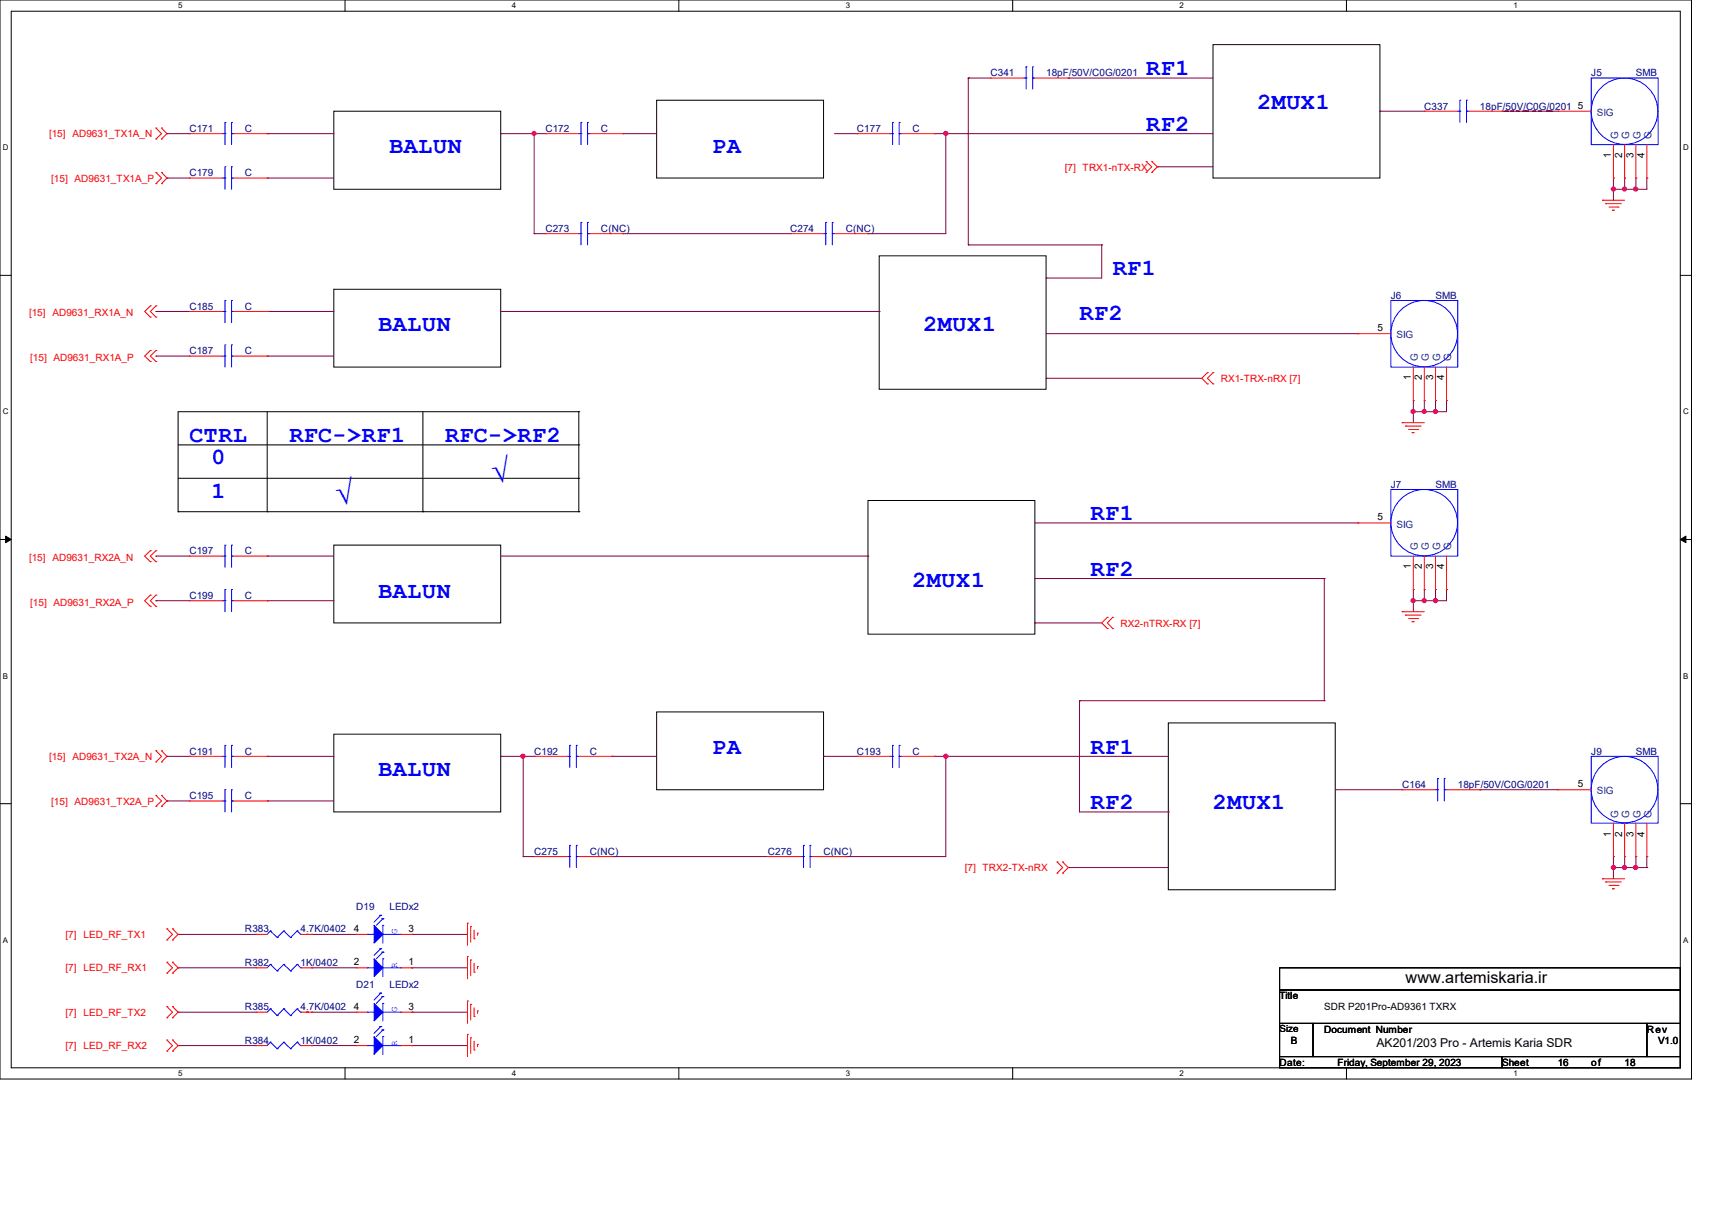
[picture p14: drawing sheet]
<svg xmlns="http://www.w3.org/2000/svg" width="297mm" height="210mm" viewBox="0 0 297 210" stroke-linecap="round" stroke-linejoin="round" font-family="sans-serif">
<defs><g id="words">
<g font-size="5.4" fill="#00f">
<text x="85" y="83.7">√</text>
<text x="57.9" y="87.5">√</text>
</g>
<g font-size="4" fill="#00f">
<text x="198.8" y="13">RF1</text>
<text x="198.8" y="22.7">RF2</text>
<text x="218.1" y="18.8">2MUX1</text>
<text x="67.6" y="26.6">BALUN</text>
<text x="123.6" y="26.6">PA</text>
<text x="193" y="47.8">RF1</text>
<text x="65.7" y="57.4">BALUN</text>
<text x="160.2" y="57.4">2MUX1</text>
<text x="187.3" y="55.5">RF2</text>
<text x="32.9" y="76.8">CTRL</text>
<text x="50.2" y="76.8">RFC-&gt;RF1</text>
<text x="77.2" y="76.8">RFC-&gt;RF2</text>
<text x="36.7" y="80.6">0</text>
<text x="36.7" y="86.4">1</text>
<text x="189.2" y="90.3">RF1</text>
<text x="158.3" y="101.9">2MUX1</text>
<text x="189.2" y="99.9">RF2</text>
<text x="65.7" y="103.8">BALUN</text>
<text x="123.6" y="130.8">PA</text>
<text x="189.2" y="130.8">RF1</text>
<text x="65.7" y="134.7">BALUN</text>
<text x="189.2" y="140.5">RF2</text>
<text x="210.4" y="140.5">2MUX1</text>
</g>
<text font-size="2.8" x="243.9" y="170.5">www.artemiskaria.ir</text>
<text font-size="2.1" x="238.8" y="181.8">AK201/203 Pro - Artemis Karia SDR</text>
<g font-size="1.7" fill="#000080">
<text x="171.8" y="13.2">C341</text>
<text x="181.5" y="13.2">18pF/50V/C0G/0201</text>
<text x="276" y="13.2">J5</text>
<text x="283.8" y="13.2">SMB</text>
<text x="32.8" y="22.9">C171</text>
<text x="42.5" y="22.9">C</text>
<text x="94.6" y="22.9">C172</text>
<text x="104.3" y="22.9">C</text>
<text x="148.7" y="22.9">C177</text>
<text x="158.3" y="22.9">C</text>
<text x="247.1" y="19">C337</text>
<text x="256.7" y="19">18pF/50V/C0G/0201</text>
<text x="32.8" y="30.6">C179</text>
<text x="42.5" y="30.6">C</text>
<text x="94.6" y="40.2">C273</text>
<text x="104.3" y="40.2">C(NC)</text>
<text x="137.1" y="40.2">C274</text>
<text x="146.7" y="40.2">C(NC)</text>
<text x="32.8" y="53.8">C185</text>
<text x="42.5" y="53.8">C</text>
<text x="241.3" y="51.8">J6</text>
<text x="249" y="51.8">SMB</text>
<text x="32.8" y="61.5">C187</text>
<text x="42.5" y="61.5">C</text>
<text x="241.3" y="84.6">J7</text>
<text x="249" y="84.6">SMB</text>
<text x="32.8" y="96.2">C197</text>
<text x="42.5" y="96.2">C</text>
<text x="32.8" y="103.9">C199</text>
<text x="42.5" y="103.9">C</text>
<text x="32.8" y="131">C191</text>
<text x="42.5" y="131">C</text>
<text x="92.7" y="131">C192</text>
<text x="102.3" y="131">C</text>
<text x="148.7" y="131">C193</text>
<text x="158.3" y="131">C</text>
<text x="276" y="131">J9</text>
<text x="283.8" y="131">SMB</text>
<text x="243.2" y="136.7">C164</text>
<text x="252.9" y="136.7">18pF/50V/C0G/0201</text>
<text x="32.8" y="138.7">C195</text>
<text x="42.5" y="138.7">C</text>
<text x="92.7" y="148.3">C275</text>
<text x="102.3" y="148.3">C(NC)</text>
<text x="133.2" y="148.3">C276</text>
<text x="142.9" y="148.3">C(NC)</text>
<text x="42.5" y="161.8">R383</text>
<text x="52.2" y="161.8">4.7K/0402</text>
<text x="61.8" y="158">D19</text>
<text x="67.6" y="158">LEDx2</text>
<text x="42.5" y="167.6">R382</text>
<text x="52.2" y="167.6">1K/0402</text>
<text x="61.8" y="171.5">D21</text>
<text x="67.6" y="171.5">LEDx2</text>
<text x="42.5" y="175.3">R385</text>
<text x="52.2" y="175.3">4.7K/0402</text>
<text x="42.5" y="181.1">R384</text>
<text x="52.2" y="181.1">1K/0402</text>
</g>
<g font-size="1.7" fill="#f00">
<text x="8.5" y="23.8">[15] AD9631_TX1A_N</text>
<text x="184.7" y="29.6">[7] TRX1-nTX-RX</text>
<text x="8.9" y="31.5">[15] AD9631_TX1A_P</text>
<text x="5" y="54.9">[15] AD9631_RX1A_N</text>
<text x="5.2" y="62.6">[15] AD9631_RX1A_P</text>
<text x="211.8" y="66.3">RX1-TRX-nRX [7]</text>
<text x="5" y="97.4">[15] AD9631_RX2A_N</text>
<text x="5.2" y="105.1">[15] AD9631_RX2A_P</text>
<text x="194.4" y="108.8">RX2-nTRX-RX [7]</text>
<text x="8.5" y="131.9">[15] AD9631_TX2A_N</text>
<text x="8.9" y="139.7">[15] AD9631_TX2A_P</text>
<text x="167.4" y="151.2">[7] TRX2-TX-nRX</text>
<text x="11.4" y="162.8">[7] LED_RF_TX1</text>
<text x="11.4" y="168.6">[7] LED_RF_RX1</text>
<text x="11.4" y="176.3">[7] LED_RF_TX2</text>
<text x="11.4" y="182.1">[7] LED_RF_RX2</text>
</g>
<g font-size="1.7">
<text x="273.7" y="18.9">5</text>
<text x="279.5" y="27.4" transform="rotate(-90 279.5 27.4)">1</text>
<text x="281.4" y="27.4" transform="rotate(-90 281.4 27.4)">2</text>
<text x="283.4" y="27.4" transform="rotate(-90 283.4 27.4)">3</text>
<text x="285.3" y="27.4" transform="rotate(-90 285.3 27.4)">4</text>
<text x="239" y="57.5">5</text>
<text x="244.8" y="66" transform="rotate(-90 244.8 66)">1</text>
<text x="246.7" y="66" transform="rotate(-90 246.7 66)">2</text>
<text x="248.6" y="66" transform="rotate(-90 248.6 66)">3</text>
<text x="250.5" y="66" transform="rotate(-90 250.5 66)">4</text>
<text x="239" y="90.3">5</text>
<text x="244.8" y="98.8" transform="rotate(-90 244.8 98.8)">1</text>
<text x="246.7" y="98.8" transform="rotate(-90 246.7 98.8)">2</text>
<text x="248.6" y="98.8" transform="rotate(-90 248.6 98.8)">3</text>
<text x="250.5" y="98.8" transform="rotate(-90 250.5 98.8)">4</text>
<text x="273.7" y="136.6">5</text>
<text x="279.5" y="145.2" transform="rotate(-90 279.5 145.2)">1</text>
<text x="281.4" y="145.2" transform="rotate(-90 281.4 145.2)">2</text>
<text x="283.4" y="145.2" transform="rotate(-90 283.4 145.2)">3</text>
<text x="285.3" y="145.2" transform="rotate(-90 285.3 145.2)">4</text>
<text x="61.4" y="161.8">4</text>
<text x="70.9" y="161.8">3</text>
<text x="61.4" y="167.6">2</text>
<text x="70.9" y="167.6">1</text>
<text x="222" y="173.4">Title</text>
<text x="61.4" y="175.3">4</text>
<text x="70.9" y="175.3">3</text>
<text x="222" y="179.2">Size</text>
<text x="229.7" y="175.3">SDR P201Pro-AD9361 TXRX</text>
<text x="229.7" y="179.2">Document Number</text>
<text x="285.7" y="179.2">Rev</text>
<text x="61.4" y="181.1">2</text>
<text x="70.9" y="181.1">1</text>
<text x="222" y="185">Date:</text>
<text x="223.9" y="181.1">B</text>
<text x="232.1" y="185">Friday, September 29, 2023</text>
<text x="260.6" y="185">Sheet</text>
<text x="270.2" y="185">16</text>
<text x="276.1" y="185">of</text>
<text x="281.8" y="185">18</text>
<text x="287.6" y="181.1">V1.0</text>
</g>
<g font-size="1.7" fill="#004080">
<text x="277" y="20.1">SIG</text>
<text x="280.7" y="24.1" transform="rotate(-90 280.7 24.1)">G</text>
<text x="282.7" y="24.1" transform="rotate(-90 282.7 24.1)">G</text>
<text x="284.6" y="24.1" transform="rotate(-90 284.6 24.1)">G</text>
<text x="286.5" y="24.1" transform="rotate(-90 286.5 24.1)">G</text>
<text x="242.3" y="58.7">SIG</text>
<text x="246" y="62.7" transform="rotate(-90 246 62.7)">G</text>
<text x="247.9" y="62.7" transform="rotate(-90 247.9 62.7)">G</text>
<text x="249.8" y="62.7" transform="rotate(-90 249.8 62.7)">G</text>
<text x="251.7" y="62.7" transform="rotate(-90 251.7 62.7)">G</text>
<text x="242.3" y="91.6">SIG</text>
<text x="246" y="95.5" transform="rotate(-90 246 95.5)">G</text>
<text x="247.9" y="95.5" transform="rotate(-90 247.9 95.5)">G</text>
<text x="249.8" y="95.5" transform="rotate(-90 249.8 95.5)">G</text>
<text x="251.7" y="95.5" transform="rotate(-90 251.7 95.5)">G</text>
<text x="277" y="137.9">SIG</text>
<text x="280.7" y="141.9" transform="rotate(-90 280.7 141.9)">G</text>
<text x="282.7" y="141.9" transform="rotate(-90 282.7 141.9)">G</text>
<text x="284.6" y="141.9" transform="rotate(-90 284.6 141.9)">G</text>
<text x="286.5" y="141.9" transform="rotate(-90 286.5 141.9)">G</text>
</g>
<g font-size="1.6" fill="#00f">
<text x="68.9" y="168" transform="rotate(-90 68.9 168)">R</text>
<text x="68.9" y="162.2" transform="rotate(-90 68.9 162.2)">G</text>
<text x="68.9" y="175.7" transform="rotate(-90 68.9 175.7)">G</text>
<text x="68.9" y="181.5" transform="rotate(-90 68.9 181.5)">R</text>
</g>
<g font-size="1.4">
<text x="30.9" y="1.4">5</text>
<text x="88.8" y="1.4">4</text>
<text x="146.7" y="1.4">3</text>
<text x="204.6" y="1.4">2</text>
<text x="262.6" y="1.4">1</text>
<text x=".5" y="26.1">D</text>
<text x="292" y="26.1">D</text>
<text x=".5" y="71.9">C</text>
<text x="292" y="71.9">C</text>
<text x=".5" y="117.8">B</text>
<text x="292" y="117.8">B</text>
<text x=".5" y="163.6">A</text>
<text x="292" y="163.6">A</text>
<text x="30.9" y="186.8">5</text>
<text x="88.8" y="186.8">4</text>
<text x="146.7" y="186.8">3</text>
<text x="204.6" y="186.8">2</text>
<text x="262.6" y="186.8">1</text>
</g>
</g></defs>
<path d="M0 0h293.5v187.3h-293.5zM1.9 1.9h289.6v183.4h-289.6z" fill="none" stroke="#000" stroke-width=".17"/>
<g fill="#fff">
<path d="M30.9 .2h.8v1.5h-.8z"/>
<path d="M30.9 185.5h.8v1.6h-.8z"/>
</g>
<path d="M59.9 0v1.9M59.9 185.3v2" fill="none" stroke="#000" stroke-width=".17"/>
<g fill="#fff">
<path d="M88.8 .2h.8v1.5h-.8z"/>
<path d="M88.8 185.5h.8v1.6h-.8z"/>
</g>
<path d="M117.8 0v1.9M117.8 185.3v2" fill="none" stroke="#000" stroke-width=".17"/>
<g fill="#fff">
<path d="M146.7 .2h.8v1.5h-.8z"/>
<path d="M146.7 185.5h.8v1.6h-.8z"/>
</g>
<path d="M175.7 0v1.9M175.7 185.3v2" fill="none" stroke="#000" stroke-width=".17"/>
<g fill="#fff">
<path d="M204.6 .2h.8v1.5h-.8z"/>
<path d="M204.6 185.5h.8v1.6h-.8z"/>
</g>
<path d="M233.6 0v1.9M233.6 185.3v2" fill="none" stroke="#000" stroke-width=".17"/>
<g fill="#fff">
<path d="M262.6 .2h.7v1.5h-.7z"/>
<path d="M262.6 185.5h.7v1.6h-.7z"/>
<path d="M.5 24.8h1v1.6h-1z"/>
<path d="M292 24.8h1v1.6h-1z"/>
<path d="M.5 70.7h1v1.5h-1z"/>
<path d="M292 70.7h1v1.5h-1z"/>
</g>
<path d="M0 47.8h1.9M291.5 47.8h2" fill="none" stroke="#000" stroke-width=".17"/>
<g fill="#fff">
<path d="M.5 116.5h.9v1.6h-.9z"/>
<path d="M292 116.5h.9v1.6h-.9z"/>
</g>
<path d="M0 93.6h1.9M291.5 93.6h2" fill="none" stroke="#000" stroke-width=".17"/>
<path d="M1 93l.9 .6-.9 .6zM291.5 93.6l1-.6v1.2z" fill="#000" stroke="#000" stroke-width=".17"/>
<g fill="#fff">
<path d="M.5 162.4h.9v1.5h-.9z"/>
<path d="M292 162.4h.9v1.5h-.9z"/>
</g>
<g fill="none" stroke="#000" stroke-width=".17">
<path d="M57.9 19.3h29v13.6h-29zM113.9 17.4h29v13.5h-29zM210.4 7.7h29v23.2h-29zM57.9 50.2h29v13.5h-29zM152.5 44.4h29v23.2h-29zM30.9 77.2h69.5M46.4 71.5v17.3M73.4 71.5v17.3M100.4 77.2h.1M100.4 71.5h.1M100.4 71.5h-69.5v17.3M100.4 71.5v17.3"/>
<path d="M30.9 88.8h.1M30.9 88.8h69.5M30.9 83h69.5M46.4 88.8h.1M57.9 94.6h29v13.5h-29zM73.4 88.8h.1M100.4 88.8h.1M100.4 83h.1M150.6 86.9h28.9v23.2h-28.9zM0 139.5h1.9M57.9 127.4h29v13.5h-29zM113.9 123.6h29v13.5h-29z"/>
<path d="M202.7 125.5h28.9v28.9h-28.9zM291.5 139.5h2M222 168h69.5v3.8h-69.5zM222 171.8h69.5v5.8h-69.5zM222 177.6h5.8v5.8h-5.8zM227.8 177.6h57.9v5.8h-57.9zM285.7 177.6h5.8v5.8h-5.8zM222 183.4h38.6v1.9h-38.6zM260.6 183.4h30.9v1.9h-30.9z"/>
</g>
<g fill="none" stroke="#800040" stroke-width=".17">
<path d="M168 13.5h.1M168 13.5h3.8M168 13.5v29M185.3 13.5h.1M185.3 13.5h25.1M239.4 19.3h.1M239.4 19.3h7.7M260.6 19.3h.1M260.6 19.3h9.7M29 23.2h.1M29 30.9h.1M29 23.2h3.9"/>
<path d="M29 30.9h3.9M46.4 23.2h.1M46.4 30.9h.1M46.4 23.2h11.5M46.4 30.9h11.5M86.9 23.2h.1M86.9 23.2h7.7M92.7 23.2h.1M92.7 23.2v17.4M108.1 23.2h.1M108.1 23.2h5.8M144.8 23.2h3.9"/>
<path d="M148.7 23.2h.1M162.2 23.2h.1M162.2 23.2h48.2M164.1 23.2h.1M164.1 23.2v17.4h-13.5M200.8 29h.1M200.8 29h9.6M279.9 30.9h.1M279.9 32.9h.1M279.9 30.9v3.9M281.9 30.9h.1M281.9 32.9h.1"/>
<path d="M281.9 30.9v2M283.8 30.9h.1M283.8 32.9h.1M283.8 30.9v2M285.7 30.9h.1M285.7 30.9v2h-5.8M27.1 54.1h.1M27.1 54.1h5.8M46.4 54.1h.1M46.4 54.1h11.5M86.9 54.1h65.6M92.7 40.6h.1"/>
<path d="M92.7 40.6h1.9M108.1 40.6h.1M108.1 40.6h29M150.6 40.6h.1M152.5 54.1h.1M168 42.5h.1M168 42.5h23.1M181.5 48.3h.1M181.5 57.9h54M191.1 42.5h.1M191.1 42.5v5.8h-9.6M235.5 57.9h.1"/>
<path d="M27.1 61.8h.1M27.1 61.8h5.8M46.4 61.8h.1M46.4 61.8h11.5M181.5 65.7h.1M181.5 65.7h27M245.2 71.5h.1M245.2 69.5h.1M245.2 69.5v3.9M247.1 71.5h.1M247.1 69.5h.1M247.1 69.5v2"/>
<path d="M249 71.5h.1M249 69.5h.1M249 69.5v2M251 69.5h.1M251 69.5v2h-5.8M27.1 96.5h.1M27.1 96.5h5.8M46.4 96.5h.1M46.4 96.5h11.5M86.9 96.5h63.7M150.6 96.5h.1M179.5 90.8h56"/>
<path d="M235.5 90.8h.1M27.1 104.3h.1M27.1 104.3h5.8M46.4 104.3h.1M46.4 104.3h11.5M179.5 100.4h.1M179.5 108.1h.1M179.5 100.4h50.2M179.5 108.1h11.6M229.7 100.4h.1M229.7 100.4v21.2M245.2 102.3h.1"/>
<path d="M245.2 104.3h.1M245.2 102.3v3.9M247.1 102.3h.1M247.1 104.3h.1M247.1 102.3v2M249 102.3h.1M249 104.3h.1M249 102.3v2M251 102.3h.1M251 102.3v2h-5.8M29 131.3h.1M29 139h.1"/>
<path d="M29 131.3h3.9M29 139h3.9M46.4 131.3h.1M46.4 139h.1M46.4 131.3h11.5M46.4 139h11.5M86.9 131.3h.1M86.9 131.3h5.8M90.8 131.3h.1M90.8 131.3v17.4M106.2 131.3h.1M106.2 131.3h7.7"/>
<path d="M142.9 131.3h.1M142.9 131.3h5.8M162.2 131.3h.1M162.2 131.3h40.5M164.1 131.3h.1M164.1 131.3v17.4h-17.4M187.3 121.6h.1M187.3 121.6h42.4M187.3 121.6v19.3h15.4M229.7 121.6h.1M231.6 137.1h.1M231.6 137.1h11.6"/>
<path d="M256.8 137.1h.1M256.8 137.1h13.5M90.8 148.7h.1M90.8 148.7h1.9M106.2 148.7h.1M106.2 148.7h27M146.7 148.7h.1M185.3 150.6h.1M185.3 150.6h17.4M202.7 140.9h.1M279.9 150.6h.1M279.9 148.7h.1"/>
<path d="M279.9 148.7v3.8M279.9 150.6h5.8M281.9 150.6h.1M281.9 148.7h.1M281.9 148.7v1.9M283.8 148.7h.1M283.8 150.6h.1M283.8 148.7v1.9M285.7 148.7h.1M285.7 150.6h.1M285.7 148.7v1.9M30.9 162.2h.1"/>
<path d="M30.9 175.7h.1M30.9 168h.1M30.9 162.2h13.5M30.9 168h13.5M30.9 175.7h13.5M54.1 168h.1M54.1 175.7h.1M54.1 162.2h.1M54.1 162.2h7.7M54.1 168h7.7M54.1 175.7h7.7M71.5 162.2h.1"/>
<path d="M71.5 168h.1M71.5 175.7h.1M71.5 162.2h9.6M71.5 168h9.6M71.5 175.7h9.6M30.9 181.5h.1M30.9 181.5h13.5M54.1 181.5h.1M54.1 181.5h7.7M71.5 181.5h.1M71.5 181.5h9.6"/>
</g>
<g fill="#f0f" stroke="#f0f" stroke-width=".17">
<circle cx="245.2" cy="71.4" r=".37"/>
<circle cx="247.1" cy="71.4" r=".36"/>
<circle cx="249" cy="71.4" r=".36"/>
<circle cx="281.8" cy="32.8" r=".36"/>
<circle cx="279.9" cy="32.8" r=".37"/>
<circle cx="283.8" cy="32.8" r=".37"/>
<circle cx="245.2" cy="104.2" r=".37"/>
<circle cx="247.1" cy="104.2" r=".36"/>
<circle cx="249" cy="104.2" r=".36"/>
<circle cx="279.9" cy="150.6" r=".37"/>
<circle cx="281.8" cy="150.6" r=".36"/>
<circle cx="283.8" cy="150.6" r=".37"/>
<circle cx="92.6" cy="23.2" r=".36"/>
<circle cx="164.1" cy="23.2" r=".37"/>
<circle cx="90.7" cy="131.3" r=".37"/>
<circle cx="164.1" cy="131.3" r=".37"/>
</g>
<g fill="none" stroke="#f00" stroke-width=".17">
<path d="M171.8 13.5h.1M171.8 13.5h5.8M179.5 13.5h5.8M185.3 13.5h.1M247.1 19.3h.1M247.1 19.3h5.8M254.8 19.3h5.8M260.6 19.3h.1M270.3 19.3h.1M270.3 19.3h5.8M27.1 24.1h.1M27.1 22.2h.1"/>
<path d="M27.1 31.9h.1M27.1 29.9h.1M27.1 22.2l.9 1-.9 .9M27.1 29.9l.9 1-.9 1M28 22.2h.1M28 24.1h.1M28 29.9h.1M28 31.9h.1M28 22.2l1 1-1 .9M28 29.9l1 1-1 1M32.9 30.9h.1M32.9 23.2h.1"/>
<path d="M32.9 23.2h5.7M32.9 30.9h5.7M40.6 23.2h5.8M40.6 30.9h5.8M46.4 30.9h.1M46.4 23.2h.1M94.6 23.2h.1M94.6 23.2h5.8M102.3 23.2h5.8M108.1 23.2h.1M148.7 23.2h.1M148.7 23.2h5.7"/>
<path d="M156.4 23.2h5.8M162.2 23.2h.1M198.8 29.9h.1M198.8 28h.1M198.8 28l1 1-1 .9M199.8 28h.1M199.8 29.9h.1M199.8 28l1 1-1 .9M278 34.8h.1M278 34.8h3.9M278.6 35.3h.1M278.6 35.3h2.7"/>
<path d="M279.1 35.9h1.6M279.7 36.5h.1M279.7 36.5h.4M279.9 30.9h.1M279.9 25.1v5.8M280.7 35.9h.1M281.9 30.9h.1M281.9 25.1v5.8M283.8 30.9h.1M283.8 25.1v5.8M285.7 30.9h.1M285.7 25.1v5.8"/>
<path d="M26.1 53.1h.1M26.1 55h.1M26.1 53.1l-1 1 1 .9M27.1 53.1h.1M27.1 55h.1M27.1 53.1l-1 1 1 .9M32.9 54.1h.1M32.9 54.1h5.7M40.6 54.1h5.8M46.4 54.1h.1M94.6 40.6h.1M94.6 40.6h5.8"/>
<path d="M102.3 40.6h5.8M108.1 40.6h.1M137.1 40.6h.1M137.1 40.6h5.8M144.8 40.6h5.8M150.6 40.6h.1M235.5 57.9h.1M235.5 57.9h5.8M26.1 60.8h.1M26.1 62.7h.1M26.1 60.8l-1 1 1 .9M27.1 60.8h.1"/>
<path d="M27.1 62.7h.1M27.1 60.8l-1 1 1 .9M32.9 61.8h.1M32.9 61.8h5.7M40.6 61.8h5.8M46.4 61.8h.1M209.5 64.7h.1M209.5 66.6h.1M209.5 64.7l-1 1 1 .9M210.4 66.6h.1M210.4 64.7h.1M210.4 64.7l-.9 1 .9 .9"/>
<path d="M243.2 73.4h.1M243.2 73.4h3.9M243.8 74h.1M243.8 74h2.7M244.4 74.5h1.6M245 75.1h.1M245 75.1h.4M245.2 69.5h.1M245.2 63.7v5.8M246 74.5h.1M247.1 69.5h.1M247.1 63.7v5.8"/>
<path d="M249 69.5h.1M249 63.7v5.8M251 69.5h.1M251 63.7v5.8M26.1 95.6h.1M26.1 97.5h.1M26.1 95.6l-1 .9 1 1M27.1 95.6h.1M27.1 97.5h.1M27.1 95.6l-1 .9 1 1M32.9 96.5h.1M32.9 96.5h5.7"/>
<path d="M40.6 96.5h5.8M46.4 96.5h.1M235.5 90.8h.1M235.5 90.8h5.8M245.2 96.5v5.8M247.1 96.5v5.8M249 96.5v5.8M251 96.5v5.8M26.1 103.3h.1M26.1 105.2h.1M26.1 103.3l-1 1 1 .9M27.1 103.3h.1"/>
<path d="M27.1 105.2h.1M27.1 103.3l-1 1 1 .9M32.9 104.3h.1M32.9 104.3h5.7M40.6 104.3h5.8M46.4 104.3h.1M192.1 107.1h.1M192.1 109.1h.1M192.1 107.1l-1 1 1 1M193 109.1h.1M193 107.1h.1M193 107.1l-.9 1 .9 1"/>
<path d="M243.2 106.2h.1M243.2 106.2h3.9M243.8 106.8h.1M243.8 106.8h2.7M244.4 107.4h1.6M245 107.9h.1M245 107.9h.4M245.2 102.3h.1M246 107.4h.1M247.1 102.3h.1M249 102.3h.1M251 102.3h.1"/>
<path d="M27.1 132.2h.1M27.1 130.3h.1M27.1 140h.1M27.1 138h.1M27.1 130.3l.9 1-.9 .9M27.1 138l.9 1-.9 1M28 130.3h.1M28 132.2h.1M28 138h.1M28 140h.1M28 130.3l1 1-1 .9M28 138l1 1-1 1"/>
<path d="M32.9 131.3h.1M32.9 139h.1M32.9 131.3h5.7M32.9 139h5.7M40.6 131.3h5.8M40.6 139h5.8M46.4 131.3h.1M46.4 139h.1M92.7 131.3h.1M92.7 131.3h5.8M100.4 131.3h5.8M106.2 131.3h.1"/>
<path d="M148.7 131.3h.1M148.7 131.3h5.7M156.4 131.3h5.8M162.2 131.3h.1M243.2 137.1h.1M243.2 137.1h5.8M251 137.1h5.8M256.8 137.1h.1M270.3 137.1h.1M270.3 137.1h5.8M92.7 148.7h.1M92.7 148.7h5.8"/>
<path d="M100.4 148.7h5.8M106.2 148.7h.1M133.2 148.7h.1M133.2 148.7h5.8M140.9 148.7h5.8M146.7 148.7h.1M183.4 151.6h.1M183.4 149.6h.1M183.4 149.6l1 1-1 1M184.4 149.6h.1M184.4 151.6h.1M184.4 149.6l.9 1-.9 1"/>
<path d="M278 152.5h.1M278 152.5h3.9M278.6 153.1h.1M278.6 153.1h2.7M279.1 153.7h1.6M279.7 154.3h.1M279.7 154.3h.4M279.9 148.7h.1M279.9 142.9v5.8M280.7 153.7h.1M281.9 148.7h.1M281.9 142.9v5.8"/>
<path d="M283.8 148.7h.1M283.8 142.9v5.8M285.7 148.7h.1M285.7 142.9v5.8M29 163.2h.1M29 161.2h.1M29 176.7h.1M29 174.7h.1M29 168.9h.1M29 167h.1M29 161.2l.9 1-.9 1M29 174.7l.9 1-.9 1"/>
<path d="M29 167l.9 1-.9 .9M29.9 161.2h.1M29.9 163.2h.1M29.9 174.7h.1M29.9 176.7h.1M29.9 167h.1M29.9 168.9h.1M29.9 161.2l1 1-1 1M29.9 174.7l1 1-1 1M29.9 167l1 1-1 .9M44.4 168h2M44.4 168h.1"/>
<path d="M44.4 175.7h2M44.4 175.7h.1M44.4 162.2h2M44.4 162.2h.1M52.2 168h1.9M52.2 175.7h1.9M52.2 162.2h1.9M54.1 168h.1M54.1 175.7h.1M54.1 162.2h.1M61.8 175.7h.1M61.8 168h.1"/>
<path d="M61.8 162.2h.1M61.8 175.7h1.9M61.8 168h1.9M61.8 162.2h1.9M69.5 175.7h2M69.5 168h2M69.5 162.2h2M71.5 175.7h.1M71.5 168h.1M71.5 162.2h.1M81.1 166h.1M81.1 160.2h.1"/>
<path d="M81.1 179.5h.1M81.1 173.7h.1M81.1 160.2v3.9M81.1 166v3.9M81.1 173.7v3.9M81.1 179.5v3.9M81.7 166.6h.1M81.7 160.8h.1M81.7 174.3h.1M81.7 160.8v2.7M81.7 166.6v2.7M81.7 174.3v2.7"/>
<path d="M82.3 168.7h.1M82.3 162.9h.1M82.3 176.4h.1M82.3 161.4v1.5M82.3 167.2v1.5M82.3 174.9v1.5M82.8 167.8h.1M82.8 162h.1M82.8 175.5h.1M82.8 162v.3M82.8 167.8v.3M82.8 175.5v.4"/>
<path d="M29 182.5h.1M29 180.5h.1M29 180.5l.9 1-.9 1M29.9 180.5h.1M29.9 182.5h.1M29.9 180.5l1 1-1 1M44.4 181.5h2M44.4 181.5h.1M52.2 181.5h1.9M54.1 181.5h.1M61.8 181.5h.1M61.8 181.5h1.9"/>
<path d="M69.5 181.5h2M71.5 181.5h.1M81.7 180.1h.1M81.7 180.1v2.7M82.3 182.2h.1M82.3 180.7v1.5M82.8 181.3h.1M82.8 181.3v.4"/>
</g>
<g fill="none" stroke="#00f" stroke-width=".17">
<path d="M177.6 13.5h.4M178 11.6h.1M178 13.5h.1M178 11.6v3.9M179.2 11.6h.1M179.2 13.5h.1M179.2 11.6v3.9M179.2 13.5h.3M252.9 19.3h.4M253.3 17.4h.1M253.3 19.3h.1M253.3 17.4v3.9"/>
<path d="M254.4 17.4h.1M254.4 19.3h.1M254.4 17.4v3.9M254.4 19.3h.4M276.1 13.5h11.6v11.6h-11.6zM38.6 23.2h.4M38.6 30.9h.4M39 29h.1M39 30.9h.1M39 21.3h.1M39 23.2h.1M39 21.3v3.8"/>
<path d="M39 29v3.9M40.2 29h.1M40.2 30.9h.1M40.2 21.3h.1M40.2 23.2h.1M40.2 21.3v3.8M40.2 29v3.9M40.2 23.2h.4M40.2 30.9h.4M100.4 23.2h.4M100.8 21.3h.1M100.8 23.2h.1"/>
<path d="M100.8 38.6h.1M100.8 21.3v3.8M100.8 38.6v3.9M101.9 21.3h.1M101.9 23.2h.1M101.9 38.6h.1M101.9 21.3v3.8M101.9 38.6v3.9M101.9 23.2h.4M143.3 38.6h.1M143.3 38.6v3.9M144.4 38.6h.1"/>
<path d="M144.4 38.6v3.9M154.4 23.2h.5M154.9 21.3h.1M154.9 23.2h.1M154.9 21.3v3.8M156 21.3h.1M156 23.2h.1M156 23.2h.4M156 21.3v3.8M38.6 54.1h.4M39 52.2h.1M39 54.1h.1"/>
<path d="M39 59.9h.1M39 52.2v3.8M39 59.9v3.8M40.2 52.2h.1M40.2 54.1h.1M40.2 59.9h.1M40.2 52.2v3.8M40.2 59.9v3.8M40.2 54.1h.4M100.4 40.6h.4M100.8 40.6h.1M101.9 40.6h.1"/>
<path d="M101.9 40.6h.4M142.9 40.6h.4M143.3 40.6h.1M144.4 40.6h.1M144.4 40.6h.4M241.3 52.2h11.6v11.5h-11.6zM38.6 61.8h.4M39 61.8h.1M40.2 61.8h.1M40.2 61.8h.4M38.6 96.5h.4M39 94.6h.1"/>
<path d="M39 96.5h.1M39 94.6v3.9M40.2 94.6h.1M40.2 96.5h.1M40.2 94.6v3.9M40.2 96.5h.4M241.3 85h11.6v11.5h-11.6zM38.6 104.3h.4M39 102.3h.1M39 104.3h.1M39 102.3v3.9M40.2 102.3h.1"/>
<path d="M40.2 104.3h.1M40.2 102.3v3.9M40.2 104.3h.4M38.6 131.3h.4M38.6 139h.4M39 129.4h.1M39 131.3h.1M39 137.1h.1M39 139h.1M39 129.4v3.8M39 137.1v3.8M40.2 129.4h.1"/>
<path d="M40.2 131.3h.1M40.2 137.1h.1M40.2 139h.1M40.2 129.4v3.8M40.2 137.1v3.8M40.2 131.3h.4M40.2 139h.4M98.5 131.3h.3M98.8 129.4h.1M98.8 131.3h.1M98.8 129.4v3.8M100 129.4h.1"/>
<path d="M100 131.3h.1M100 131.3h.4M100 129.4v3.8M154.4 131.3h.5M154.9 129.4h.1M154.9 131.3h.1M154.9 129.4v3.8M156 129.4h.1M156 131.3h.1M156 131.3h.4M156 129.4v3.8M249 137.1h.4"/>
<path d="M249.4 135.1h.1M249.4 137.1h.1M249.4 135.1v3.9M250.6 135.1h.1M250.6 137.1h.1M250.6 135.1v3.9M250.6 137.1h.4M276.1 131.3h11.6v11.6h-11.6zM65.8 158.9h.2M66 158.9h.1M66 158.9l-1.1 1.2M66.2 159.5h.2"/>
<path d="M66.4 159.5h.1M66.4 159.5l-1.1 1.1M98.5 148.7h.3M98.8 146.7h.1M98.8 148.7h.1M98.8 146.7v3.9M100 146.7h.1M100 148.7h.1M100 148.7h.4M100 146.7v3.9M139 148.7h.4M139.4 146.7h.1"/>
<path d="M139.4 148.7h.1M139.4 146.7v3.9M140.5 146.7h.1M140.5 148.7h.1M140.5 146.7v3.9M140.5 148.7h.4M46.9 167.4h.1M46.9 175.1h.1M46.9 161.6h.1M46.9 167.4l-.5 .6M46.9 167.4l1.2 1.1M46.9 175.1l-.5 .6"/>
<path d="M46.9 175.1l1.2 1.2M46.9 161.6l-.5 .6M46.9 161.6l1.2 1.1M48.1 168.5h.1M48.1 176.3h.1M48.1 162.7h.1M49.2 167.4h.1M49.2 175.1h.1M49.2 161.6h.1M49.2 167.4l-1.1 1.1M49.2 167.4l1.2 1.1M49.2 175.1l-1.1 1.2"/>
<path d="M49.2 175.1l1.2 1.2M49.2 161.6l-1.1 1.1M49.2 161.6l1.2 1.1M50.4 168.5h.1M50.4 176.3h.1M50.4 162.7h.1M51.6 167.4h.1M51.6 175.1h.1M51.6 161.6h.1M51.6 167.4l-1.2 1.1M51.6 167.4l.6 .6M51.6 175.1l-1.2 1.2"/>
<path d="M51.6 175.1l.6 .6M51.6 161.6l-1.2 1.1M51.6 161.6l.6 .6M52.2 168h.1M52.2 175.7h.1M52.2 162.2h.1M63.7 175.7h.1M63.7 168h.1M63.7 162.2h.1M63.7 175.7h1.2M63.7 168h1.2M63.7 162.2h1.2"/>
<path d="M65.8 178.2h.2M65.8 172.4h.2M65.8 164.7h.2M66 178.2h.1M66 172.4h.1M66 164.7h.1M66 178.2l-1.1 1.2M66 172.4l-1.1 1.2M66 164.7l-1.1 1.1M66.2 178.8h.2M66.2 173h.2M66.2 165.3h.2"/>
<path d="M66.4 179.9h.1M66.4 178.8h.1M66.4 173h.1M66.4 174.2h.1M66.4 166.4h.1M66.4 165.3h.1M66.4 160.6h.1M66.4 160.6v3.1M66.4 166.4v3.1M66.4 174.2v3M66.4 179.9v3.1M66.4 178.8l-1.1 1.1"/>
<path d="M66.4 173l-1.1 1.2M66.4 175.7h3.1M66.4 168h3.1M66.4 165.3l-1.1 1.1M66.4 162.2h3.1M69.5 175.7h.1M69.5 168h.1M69.5 162.2h.1M46.9 180.9h.1M46.9 180.9l-.5 .6M46.9 180.9l1.2 1.1M48.1 182h.1"/>
<path d="M49.2 180.9h.1M49.2 180.9l-1.1 1.1M49.2 180.9l1.2 1.1M50.4 182h.1M51.6 180.9h.1M51.6 180.9l-1.2 1.1M51.6 180.9l.6 .6M52.2 181.5h.1M63.7 181.5h.1M63.7 181.5h1.2M66.4 181.5h3.1M69.5 181.5h.1"/>
<circle cx="281.8" cy="19.3" r="5.8"/>
<circle cx="247.1" cy="57.9" r="5.8"/>
<circle cx="247.1" cy="90.7" r="5.8"/>
<circle cx="281.8" cy="137.1" r="5.8"/>
</g>
<g fill="#00f" stroke="#00f" stroke-width=".17">
<path d="M64.9 179.9l1.5 1.6-1.5 1.5z"/>
<path d="M64.9 174.2l1.5 1.5-1.5 1.5z"/>
<path d="M64.9 166.4l1.5 1.6-1.5 1.5z"/>
<path d="M64.9 160.6l1.5 1.6-1.5 1.5z"/>
</g>
<use href="#words"/>
</svg>
